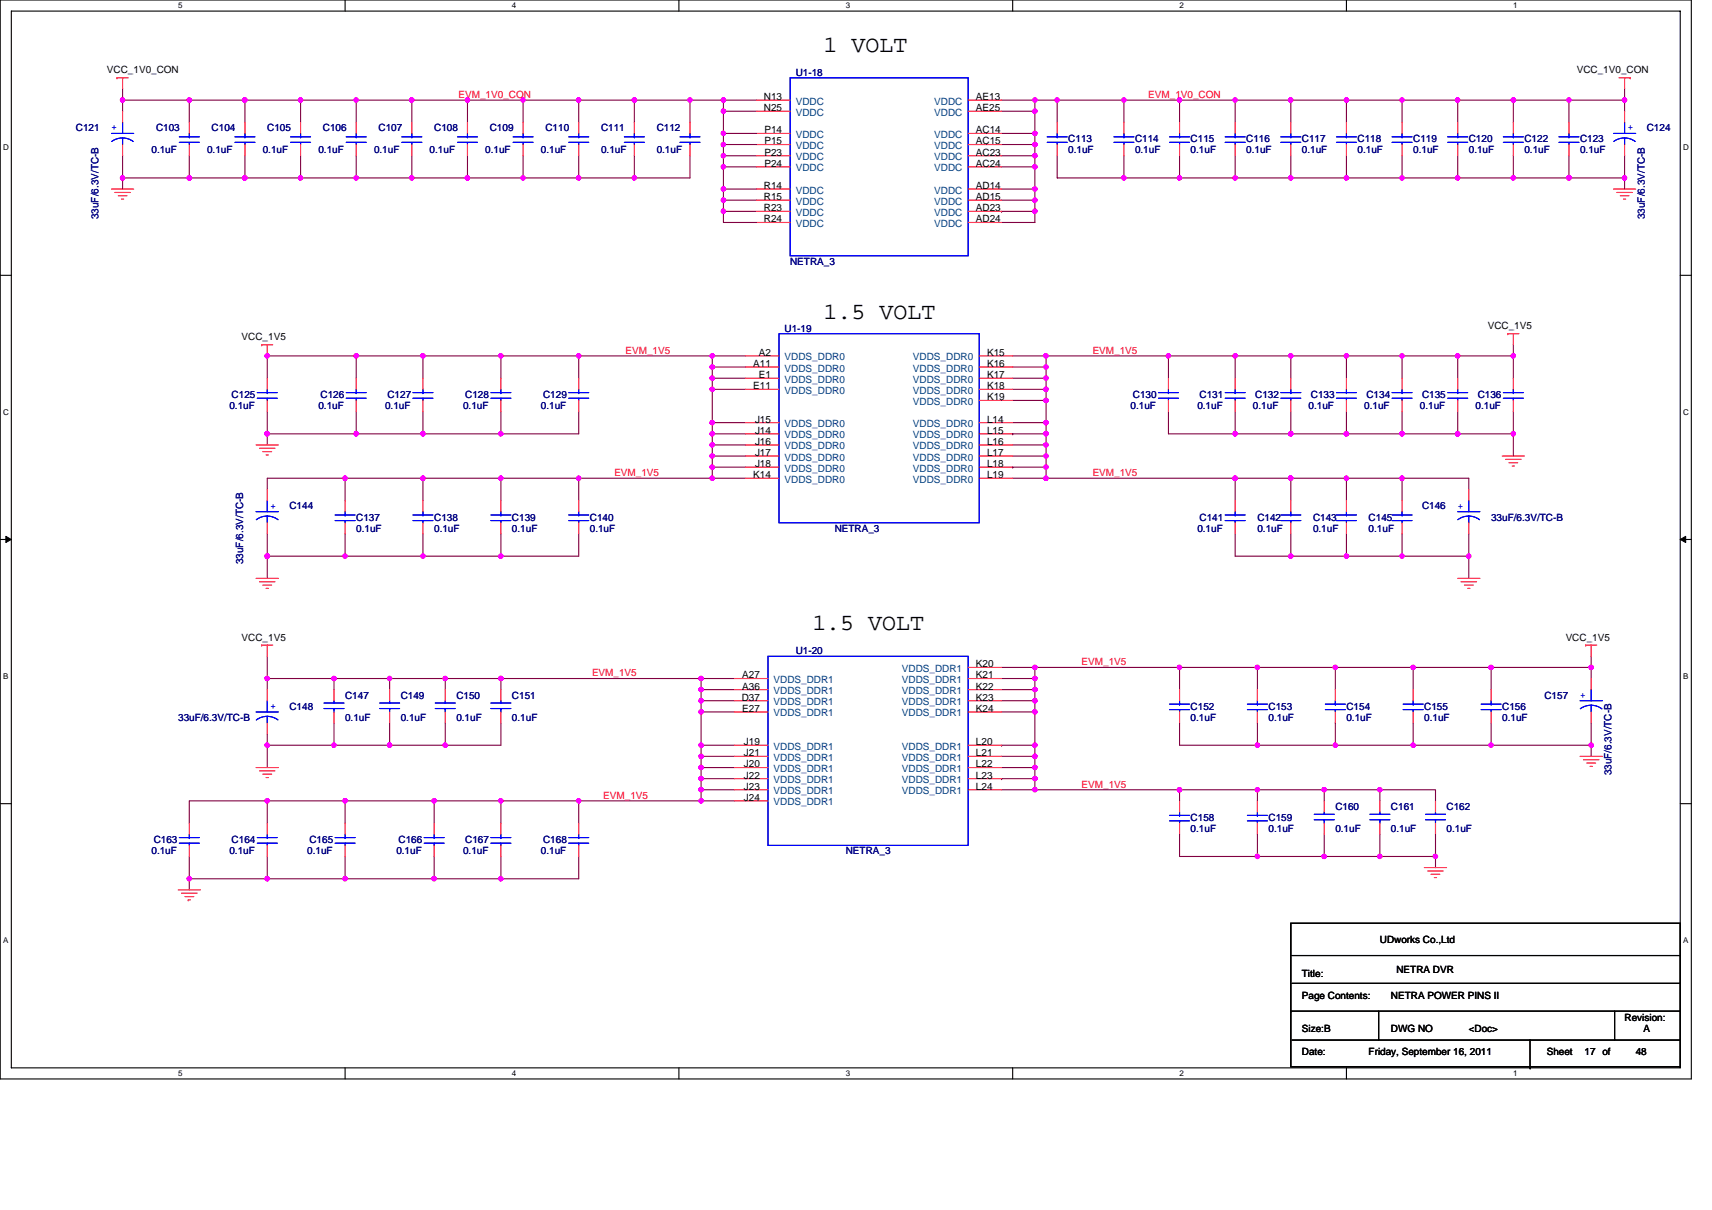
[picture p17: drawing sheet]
<svg xmlns="http://www.w3.org/2000/svg" width="297mm" height="210mm" viewBox="0 0 297 210" stroke-linecap="round" stroke-linejoin="round" font-family="sans-serif">
<defs><g id="words">
<g font-size="4">
<text x="142.9" y="9">1 VOLT</text>
<text x="142.9" y="55.4">1.5 VOLT</text>
<text x="140.9" y="109.4">1.5 VOLT</text>
</g>
<g font-size="1.7">
<text x="18.6" y="12.7">VCC_1V0_CON</text>
<text x="132.5" y="17.4">N13</text>
<text x="169.3" y="17.4">AE13</text>
<text x="273.6" y="12.7">VCC_1V0_CON</text>
<text x="132.5" y="19.3">N25</text>
<text x="132.6" y="23.1">P14</text>
<text x="169.3" y="23.1">AC14</text>
<text x="169.3" y="19.3">AE25</text>
<text x="132.6" y="25.1">P15</text>
<text x="132.6" y="27">P23</text>
<text x="132.6" y="28.9">P24</text>
<text x="169.3" y="25.1">AC15</text>
<text x="169.3" y="27">AC23</text>
<text x="169.3" y="28.9">AC24</text>
<text x="132.5" y="32.8">R14</text>
<text x="132.5" y="34.7">R15</text>
<text x="169.3" y="32.8">AD14</text>
<text x="169.3" y="34.7">AD15</text>
<text x="132.5" y="36.7">R23</text>
<text x="132.5" y="38.6">R24</text>
<text x="169.3" y="36.7">AD23</text>
<text x="169.3" y="38.6">AD24</text>
<text x="41.9" y="59.1">VCC_1V5</text>
<text x="258.1" y="57.1">VCC_1V5</text>
<text x="130.7" y="63.7">A11</text>
<text x="131.7" y="65.6">E1</text>
<text x="131.7" y="61.7">A2</text>
<text x="171.3" y="61.7">K15</text>
<text x="171.3" y="63.7">K16</text>
<text x="171.3" y="65.6">K17</text>
<text x="130.7" y="67.5">E11</text>
<text x="171.3" y="67.5">K18</text>
<text x="171.3" y="69.5">K19</text>
<text x="131" y="75.3">J14</text>
<text x="131" y="73.3">J15</text>
<text x="131" y="77.2">J16</text>
<text x="171.3" y="73.3">L14</text>
<text x="171.3" y="75.3">L15</text>
<text x="171.3" y="77.2">L16</text>
<text x="130.7" y="83">K14</text>
<text x="131" y="79.1">J17</text>
<text x="131" y="81">J18</text>
<text x="171.3" y="79.1">L17</text>
<text x="171.3" y="81">L18</text>
<text x="171.3" y="83">L19</text>
<text x="41.9" y="111.2">VCC_1V5</text>
<text x="271.6" y="111.2">VCC_1V5</text>
<text x="128.8" y="117.7">A27</text>
<text x="128.8" y="119.7">A36</text>
<text x="169.3" y="115.8">K20</text>
<text x="169.3" y="117.7">K21</text>
<text x="169.3" y="119.7">K22</text>
<text x="128.7" y="121.6">D37</text>
<text x="128.8" y="123.5">E27</text>
<text x="169.3" y="121.6">K23</text>
<text x="169.3" y="123.5">K24</text>
<text x="129.1" y="129.3">J19</text>
<text x="129.1" y="131.2">J21</text>
<text x="169.3" y="129.3">L20</text>
<text x="169.3" y="131.2">L21</text>
<text x="129.1" y="133.2">J20</text>
<text x="129.1" y="135.1">J22</text>
<text x="129.1" y="137">J23</text>
<text x="169.3" y="133.2">L22</text>
<text x="169.3" y="135.1">L23</text>
<text x="169.3" y="137">L24</text>
<text x="129.1" y="139">J24</text>
<text x="239.4" y="163.7">UDworks Co.,Ltd</text>
<text x="225.9" y="169.5">Title:</text>
<text x="225.9" y="173.4">Page Contents:</text>
<text x="241.3" y="173.4">NETRA POWER PINS II</text>
<text x="242.3" y="168.9">NETRA DVR</text>
<text x="225.9" y="179.1">Size:B</text>
<text x="241.3" y="179.1">DWG NO</text>
<text x="254.8" y="179.1">&lt;Doc&gt;</text>
<text x="281.9" y="177.2">Revision:</text>
<text x="285.2" y="179.1">A</text>
<text x="225.9" y="183">Date:</text>
<text x="237.5" y="183">Friday, September 16, 2011</text>
<text x="268.4" y="183">Sheet</text>
<text x="274.9" y="183">17 of</text>
<text x="283.8" y="183">48</text>
</g>
<g font-size="1.7" fill="#f00">
<text x="79.6" y="17">EVM_1V0_CON</text>
<text x="199.2" y="17">EVM_1V0_CON</text>
<text x="108.5" y="61.4">EVM_1V5</text>
<text x="189.6" y="61.4">EVM_1V5</text>
<text x="106.6" y="82.6">EVM_1V5</text>
<text x="189.6" y="82.6">EVM_1V5</text>
<text x="102.7" y="117.4">EVM_1V5</text>
<text x="187.7" y="115.4">EVM_1V5</text>
<text x="187.7" y="136.7">EVM_1V5</text>
<text x="104.7" y="138.6">EVM_1V5</text>
</g>
<g font-size="1.7" fill="#000080">
<text x="138.1" y="13.1">U1-18</text>
<text x="13.2" y="22.8">C121</text>
<text x="27.1" y="22.8">C103</text>
<text x="36.7" y="22.8">C104</text>
<text x="46.4" y="22.8">C105</text>
<text x="56" y="22.8">C106</text>
<text x="65.7" y="22.8">C107</text>
<text x="75.3" y="22.8">C108</text>
<text x="85" y="22.8">C109</text>
<text x="94.6" y="22.8">C110</text>
<text x="104.3" y="22.8">C111</text>
<text x="113.9" y="22.8">C112</text>
<text x="285.7" y="22.8">C124</text>
<text x="26.3" y="26.6">0.1uF</text>
<text x="35.9" y="26.6">0.1uF</text>
<text x="45.6" y="26.6">0.1uF</text>
<text x="55.2" y="26.6">0.1uF</text>
<text x="64.9" y="26.6">0.1uF</text>
<text x="74.5" y="26.6">0.1uF</text>
<text x="84.2" y="26.6">0.1uF</text>
<text x="93.8" y="26.6">0.1uF</text>
<text x="104.3" y="26.6">0.1uF</text>
<text x="113.9" y="26.6">0.1uF</text>
<text x="185.4" y="24.7">C113</text>
<text x="185.4" y="26.6">0.1uF</text>
<text x="196.9" y="24.7">C114</text>
<text x="196.9" y="26.6">0.1uF</text>
<text x="206.6" y="24.7">C115</text>
<text x="206.6" y="26.6">0.1uF</text>
<text x="216.2" y="24.7">C116</text>
<text x="216.2" y="26.6">0.1uF</text>
<text x="225.9" y="24.7">C117</text>
<text x="225.9" y="26.6">0.1uF</text>
<text x="235.5" y="24.7">C118</text>
<text x="235.5" y="26.6">0.1uF</text>
<text x="245.2" y="24.7">C119</text>
<text x="245.2" y="26.6">0.1uF</text>
<text x="254.8" y="24.7">C120</text>
<text x="254.8" y="26.6">0.1uF</text>
<text x="264.5" y="24.7">C122</text>
<text x="264.5" y="26.6">0.1uF</text>
<text x="274.1" y="24.7">C123</text>
<text x="274.1" y="26.6">0.1uF</text>
<text x="17.1" y="38" transform="rotate(-90 17.1 38)">33uF/6.3V/TC-B</text>
<text x="285.4" y="38" transform="rotate(-90 285.4 38)">33uF/6.3V/TC-B</text>
<text x="137.1" y="45.9">NETRA_3</text>
<text x="136.1" y="57.5">U1-19</text>
<text x="39.8" y="71">0.1uF</text>
<text x="40.2" y="69.1">C125</text>
<text x="55.2" y="71">0.1uF</text>
<text x="55.6" y="69.1">C126</text>
<text x="66.8" y="71">0.1uF</text>
<text x="67.2" y="69.1">C127</text>
<text x="80.3" y="71">0.1uF</text>
<text x="80.7" y="69.1">C128</text>
<text x="93.8" y="71">0.1uF</text>
<text x="94.2" y="69.1">C129</text>
<text x="196.2" y="71">0.1uF</text>
<text x="196.6" y="69.1">C130</text>
<text x="207.7" y="71">0.1uF</text>
<text x="208.1" y="69.1">C131</text>
<text x="217.4" y="71">0.1uF</text>
<text x="217.8" y="69.1">C132</text>
<text x="227.1" y="71">0.1uF</text>
<text x="227.4" y="69.1">C133</text>
<text x="236.7" y="71">0.1uF</text>
<text x="237.1" y="69.1">C134</text>
<text x="246.4" y="71">0.1uF</text>
<text x="246.7" y="69.1">C135</text>
<text x="256" y="71">0.1uF</text>
<text x="256.4" y="69.1">C136</text>
<text x="50.2" y="88.4">C144</text>
<text x="246.7" y="88.4">C146</text>
<text x="61.8" y="90.3">C137</text>
<text x="61.8" y="92.3">0.1uF</text>
<text x="75.3" y="90.3">C138</text>
<text x="75.3" y="92.3">0.1uF</text>
<text x="88.8" y="90.3">C139</text>
<text x="88.8" y="92.3">0.1uF</text>
<text x="102.3" y="90.3">C140</text>
<text x="102.3" y="92.3">0.1uF</text>
<text x="144.8" y="92.3">NETRA_3</text>
<text x="207.7" y="92.3">0.1uF</text>
<text x="208.1" y="90.3">C141</text>
<text x="218.2" y="90.3">C142</text>
<text x="218.2" y="92.3">0.1uF</text>
<text x="227.8" y="90.3">C143</text>
<text x="227.8" y="92.3">0.1uF</text>
<text x="237.5" y="90.3">C145</text>
<text x="237.5" y="92.3">0.1uF</text>
<text x="258.7" y="90.3">33uF/6.3V/TC-B</text>
<text x="42.2" y="97.9" transform="rotate(-90 42.2 97.9)">33uF/6.3V/TC-B</text>
<text x="138.1" y="113.5">U1-20</text>
<text x="30.9" y="125.1">33uF/6.3V/TC-B</text>
<text x="50.2" y="123.1">C148</text>
<text x="59.9" y="121.2">C147</text>
<text x="59.9" y="125.1">0.1uF</text>
<text x="69.5" y="121.2">C149</text>
<text x="69.5" y="125.1">0.1uF</text>
<text x="79.2" y="121.2">C150</text>
<text x="79.2" y="125.1">0.1uF</text>
<text x="88.8" y="121.2">C151</text>
<text x="88.8" y="125.1">0.1uF</text>
<text x="206.6" y="123.1">C152</text>
<text x="206.6" y="125.1">0.1uF</text>
<text x="220.1" y="123.1">C153</text>
<text x="220.1" y="125.1">0.1uF</text>
<text x="233.6" y="123.1">C154</text>
<text x="233.6" y="125.1">0.1uF</text>
<text x="247.1" y="123.1">C155</text>
<text x="247.1" y="125.1">0.1uF</text>
<text x="260.6" y="123.1">C156</text>
<text x="260.6" y="125.1">0.1uF</text>
<text x="268" y="121.2">C157</text>
<text x="279.6" y="134.5" transform="rotate(-90 279.6 134.5)">33uF/6.3V/TC-B</text>
<text x="206.6" y="142.5">C158</text>
<text x="220.1" y="142.5">C159</text>
<text x="231.7" y="140.5">C160</text>
<text x="241.3" y="140.5">C161</text>
<text x="251" y="140.5">C162</text>
<text x="26.3" y="148.3">0.1uF</text>
<text x="26.7" y="146.3">C163</text>
<text x="39.8" y="148.3">0.1uF</text>
<text x="40.2" y="146.3">C164</text>
<text x="53.3" y="148.3">0.1uF</text>
<text x="53.7" y="146.3">C165</text>
<text x="68.8" y="148.3">0.1uF</text>
<text x="69.1" y="146.3">C166</text>
<text x="80.3" y="148.3">0.1uF</text>
<text x="80.7" y="146.3">C167</text>
<text x="93.8" y="148.3">0.1uF</text>
<text x="94.2" y="146.3">C168</text>
<text x="146.7" y="148.3">NETRA_3</text>
<text x="206.6" y="144.4">0.1uF</text>
<text x="220.1" y="144.4">0.1uF</text>
<text x="231.7" y="144.4">0.1uF</text>
<text x="241.3" y="144.4">0.1uF</text>
<text x="251" y="144.4">0.1uF</text>
</g>
<g font-size="1.7" fill="#00f">
<text x="19.3" y="22.6">+</text>
<text x="282.4" y="22.6">+</text>
<text x="46.9" y="88.2">+</text>
<text x="252.9" y="88.2">+</text>
<text x="46.9" y="123">+</text>
<text x="274.1" y="121.1">+</text>
</g>
<g font-size="1.7" fill="#004080">
<text x="138.1" y="18.2">VDDC</text>
<text x="138.1" y="23.9">VDDC</text>
<text x="138.1" y="20.1">VDDC</text>
<text x="162.1" y="18.2">VDDC</text>
<text x="162.1" y="23.9">VDDC</text>
<text x="162.1" y="20.1">VDDC</text>
<text x="138.1" y="25.9">VDDC</text>
<text x="138.1" y="27.8">VDDC</text>
<text x="138.1" y="29.7">VDDC</text>
<text x="162.1" y="25.9">VDDC</text>
<text x="162.1" y="27.8">VDDC</text>
<text x="162.1" y="29.7">VDDC</text>
<text x="138.1" y="33.6">VDDC</text>
<text x="138.1" y="35.5">VDDC</text>
<text x="162.1" y="33.6">VDDC</text>
<text x="162.1" y="35.5">VDDC</text>
<text x="138.1" y="37.5">VDDC</text>
<text x="138.1" y="39.4">VDDC</text>
<text x="162.1" y="37.5">VDDC</text>
<text x="162.1" y="39.4">VDDC</text>
<text x="136.1" y="64.5">VDDS_DDR0</text>
<text x="136.1" y="62.5">VDDS_DDR0</text>
<text x="158.4" y="62.5">VDDS_DDR0</text>
<text x="158.4" y="64.5">VDDS_DDR0</text>
<text x="136.1" y="66.4">VDDS_DDR0</text>
<text x="136.1" y="68.3">VDDS_DDR0</text>
<text x="158.4" y="66.4">VDDS_DDR0</text>
<text x="158.4" y="68.3">VDDS_DDR0</text>
<text x="158.4" y="70.3">VDDS_DDR0</text>
<text x="136.1" y="76.1">VDDS_DDR0</text>
<text x="136.1" y="74.1">VDDS_DDR0</text>
<text x="136.1" y="78">VDDS_DDR0</text>
<text x="158.4" y="74.1">VDDS_DDR0</text>
<text x="158.4" y="76.1">VDDS_DDR0</text>
<text x="158.4" y="78">VDDS_DDR0</text>
<text x="136.1" y="83.8">VDDS_DDR0</text>
<text x="136.1" y="79.9">VDDS_DDR0</text>
<text x="136.1" y="81.9">VDDS_DDR0</text>
<text x="158.4" y="79.9">VDDS_DDR0</text>
<text x="158.4" y="81.9">VDDS_DDR0</text>
<text x="158.4" y="83.8">VDDS_DDR0</text>
<text x="134.2" y="118.5">VDDS_DDR1</text>
<text x="156.5" y="116.6">VDDS_DDR1</text>
<text x="156.5" y="118.5">VDDS_DDR1</text>
<text x="134.2" y="124.3">VDDS_DDR1</text>
<text x="134.2" y="120.5">VDDS_DDR1</text>
<text x="134.2" y="122.4">VDDS_DDR1</text>
<text x="156.5" y="120.5">VDDS_DDR1</text>
<text x="156.5" y="122.4">VDDS_DDR1</text>
<text x="156.5" y="124.3">VDDS_DDR1</text>
<text x="134.2" y="130.1">VDDS_DDR1</text>
<text x="156.5" y="130.1">VDDS_DDR1</text>
<text x="134.2" y="134">VDDS_DDR1</text>
<text x="134.2" y="132">VDDS_DDR1</text>
<text x="134.2" y="135.9">VDDS_DDR1</text>
<text x="134.2" y="137.8">VDDS_DDR1</text>
<text x="156.5" y="132">VDDS_DDR1</text>
<text x="156.5" y="134">VDDS_DDR1</text>
<text x="156.5" y="135.9">VDDS_DDR1</text>
<text x="156.5" y="137.8">VDDS_DDR1</text>
<text x="134.2" y="139.8">VDDS_DDR1</text>
</g>
<g font-size="1.4">
<text x="30.9" y="1.5">5</text>
<text x="88.8" y="1.5">4</text>
<text x="146.7" y="1.5">3</text>
<text x="204.7" y="1.5">2</text>
<text x="262.6" y="1.5">1</text>
<text x=".5" y="26.1">D</text>
<text x="292" y="26.1">D</text>
<text x=".5" y="71.9">C</text>
<text x="292" y="71.9">C</text>
<text x=".5" y="117.8">B</text>
<text x="292" y="117.8">B</text>
<text x=".5" y="163.6">A</text>
<text x="292" y="163.6">A</text>
<text x="30.9" y="186.8">5</text>
<text x="88.8" y="186.8">4</text>
<text x="146.7" y="186.8">3</text>
<text x="204.7" y="186.8">2</text>
<text x="262.6" y="186.8">1</text>
</g>
</g></defs>
<path d="M0 0h293.5v187.2h-293.5zM2 1.9h289.5v183.4h-289.5z" fill="none" stroke="#000" stroke-width=".19"/>
<g fill="#fff">
<path d="M30.9 .2h.8v1.6h-.8z"/>
<path d="M30.9 185.5h.8v1.6h-.8z"/>
</g>
<path d="M59.9 0v1.9M59.9 185.3v1.9" fill="none" stroke="#000" stroke-width=".19"/>
<g fill="#fff">
<path d="M88.8 .2h.8v1.6h-.8z"/>
<path d="M88.8 185.5h.8v1.6h-.8z"/>
</g>
<path d="M117.8 0v1.9M117.8 185.3v1.9" fill="none" stroke="#000" stroke-width=".19"/>
<g fill="#fff">
<path d="M146.7 .2h.8v1.6h-.8z"/>
<path d="M146.7 185.5h.8v1.6h-.8z"/>
</g>
<path d="M175.7 0v1.9M175.7 185.3v1.9" fill="none" stroke="#000" stroke-width=".19"/>
<g fill="#fff">
<path d="M204.7 .2h.7v1.6h-.7z"/>
<path d="M204.7 185.5h.7v1.6h-.7z"/>
</g>
<path d="M233.6 0v1.9M233.6 185.3v1.9" fill="none" stroke="#000" stroke-width=".19"/>
<g fill="#fff">
<path d="M262.6 .2h.7v1.6h-.7z"/>
<path d="M262.6 185.5h.7v1.6h-.7z"/>
<path d="M.5 24.8h1v1.6h-1z"/>
<path d="M292 24.8h1v1.6h-1z"/>
<path d="M.5 70.7h1v1.5h-1z"/>
<path d="M292 70.7h1v1.5h-1z"/>
</g>
<path d="M0 47.8h2M291.5 47.8h2" fill="none" stroke="#000" stroke-width=".19"/>
<g fill="#fff">
<path d="M.5 116.5h.9v1.6h-.9z"/>
<path d="M292 116.5h.9v1.6h-.9z"/>
</g>
<path d="M0 93.6h2M291.5 93.6h2" fill="none" stroke="#000" stroke-width=".19"/>
<path d="M1 93.1l1 .5-1 .5zM291.5 93.6l1-.5v1z" fill="#000" stroke="#000" stroke-width=".17"/>
<g fill="#fff">
<path d="M.5 162.4h.9v1.5h-.9z"/>
<path d="M292 162.4h.9v1.5h-.9z"/>
</g>
<path d="M0 139.5h2M291.5 139.5h2M224 160.2h67.5v24.9h-67.5zM224 165.8h67.5M224 175.5h.1M224 175.5h67.5M224.2 170.6h67.3M239.2 175.5v5M280.1 175.5v5M224.2 180.5h67.3M265.5 185.3h.1M265.5 180.5v4.8" fill="none" stroke="#000" stroke-width=".19"/>
<g fill="none" stroke="#800040" stroke-width=".19">
<path d="M21.3 17.4v1.9M21.3 17.4h.1M21.3 15.4v2M21.3 17.4h30.9M32.8 17.4v3.8M32.8 17.4h.1M42.5 17.4v3.8M42.5 17.4h.1M52.2 17.4v3.8M52.2 17.4h19.3M52.2 17.4h.1M61.8 17.4v3.8"/>
<path d="M71.5 17.4v3.8M71.5 17.4h.1M71.5 17.4h38.6M81.1 17.4v3.8M81.1 17.4h.1M90.8 17.4v3.8M90.8 17.4h.1M100.4 17.4v3.8M100.4 17.4h.1M110.1 17.4v3.8M110.1 17.4h9.6M119.7 17.4v3.8"/>
<path d="M119.7 17.4h.1M119.7 17.4h5.8M125.5 17.4v1.9h5.8M125.5 17.4h.1M125.5 17.4h5.8M125.5 19.3v3.9h5.8M125.5 19.3h.1M173.8 19.3h5.8M173.8 17.4h5.8M179.6 17.4h3.8M179.6 17.4h.1M179.6 19.3h.1"/>
<path d="M179.6 17.4v7.7M183.4 17.4h.1M183.4 17.4v3.8M183.4 17.4h50.2M195 17.4v3.8M195 17.4h.1M204.7 17.4v3.8M204.7 17.4h.1M214.3 17.4v3.8M214.3 17.4h.1M224 17.4v3.8M224 17.4h.1"/>
<path d="M233.6 17.4v3.8M233.6 17.4h9.7M243.3 17.4v3.8M243.3 17.4h.1M243.3 17.4h19.3M252.9 17.4v3.8M252.9 17.4h.1M262.6 17.4v3.8M262.6 17.4h9.6M272.2 17.4v3.8M272.2 17.4h9.7v1.9M272.2 17.4h.1"/>
<path d="M281.9 15.4v2M21.3 30.9h.1M21.3 30.9v1.9M21.3 27v3.9M21.3 30.9h79.1M32.8 30.9h.1M32.8 27v3.9M42.5 27v3.9M42.5 30.9h.1M52.2 27v3.9M52.2 30.9h.1M61.8 27v3.9"/>
<path d="M61.8 30.9h.1M71.5 27v3.9M71.5 30.9h.1M81.1 27v3.9M81.1 30.9h.1M90.8 27v3.9M90.8 30.9h.1M100.4 27v3.9M100.4 30.9h9.7M110.1 30.9h.1M110.1 27v3.9M119.7 27v3.9h-9.6"/>
<path d="M125.5 29v3.8h5.8M125.5 29h.1M125.5 32.8v1.9h5.8M125.5 32.8h.1M125.5 36.7h5.8M125.5 36.7v1.9h5.8M125.5 36.7h.1M125.5 23.2v1.9h5.8M125.5 23.2h.1M125.5 25.1v1.9h5.8M125.5 27v2h5.8M125.5 27h.1"/>
<path d="M125.5 34.7v2M173.8 23.2h5.8M173.8 25.1h5.8M173.8 27h5.8M173.8 29h5.8M173.8 32.8h5.8M173.8 34.7h5.8M173.8 36.7h.1M173.8 36.7h5.8M179.6 23.2h.1M179.6 25.1v1.9M179.6 27h.1"/>
<path d="M179.6 29h.1M179.6 32.8h.1M179.6 36.7v1.9h-5.8M179.6 34.7v2M179.6 27v7.7M183.4 27v3.9h11.6M195 27v3.9M195 30.9h.1M195 30.9h86.9M204.7 27v3.9M204.7 30.9h.1M214.3 27v3.9"/>
<path d="M214.3 30.9h.1M224 27v3.9M224 30.9h.1M233.6 27v3.9M233.6 30.9h.1M243.3 27v3.9M243.3 30.9h.1M252.9 30.9h.1M252.9 27v3.9M262.6 27v3.9M262.6 30.9h.1M272.2 27v3.9"/>
<path d="M272.2 30.9h.1M281.9 30.9h.1M281.9 27v3.9M281.9 30.9v1.9M262.6 59.8v2M46.4 71.4v3.9M46.4 61.8v3.8M46.4 75.3h.1M46.4 61.8h15.4v3.8M46.4 61.8h.1M46.4 75.3v1.9M61.8 71.4v3.9"/>
<path d="M61.8 75.3h.1M61.8 61.8h11.6v3.8M61.8 61.8h.1M73.4 71.4v3.9M73.4 61.8h13.5v3.8M73.4 61.8h.1M73.4 75.3h.1M86.9 71.4v3.9M86.9 75.3h.1M86.9 61.8h13.5M100.4 71.4v3.9h-54M100.4 61.8v3.8"/>
<path d="M100.4 61.8h.1M100.4 61.8h23.2M123.6 77.2h5.8M123.6 77.2v1.9h5.8M123.6 77.2h.1M123.6 61.8v1.9h5.8M123.6 61.8h5.8M123.6 67.6h5.8M123.6 65.6h5.8M123.6 65.6h.1M123.6 67.6v5.7h5.8M123.6 63.7h.1"/>
<path d="M123.6 75.3h5.8M123.6 75.3h.1M123.6 79.1v2M123.6 73.3h.1M123.6 63.7v3.9M123.6 73.3v3.9M175.7 77.2h5.8M175.7 79.1h5.8M175.7 63.7h5.8M175.7 61.8h5.8M175.7 67.6h5.8M175.7 69.5h5.8"/>
<path d="M175.7 65.6h5.8M175.7 73.3h5.8M175.7 75.3h.1M175.7 75.3h5.8M181.5 75.3v1.9M181.5 77.2h.1M181.5 79.1v2M181.5 61.8h.1M181.5 67.6h.1M181.5 69.5v3.8M181.5 63.7h.1M181.5 73.3h.1"/>
<path d="M181.5 61.8h32.8M181.5 61.8v7.7M181.5 73.3v2M181.5 77.2v1.9M202.7 61.8v3.8M202.7 71.4v3.9h11.6M202.7 61.8h.1M214.3 71.4v3.9M214.3 75.3h.1M214.3 61.8h9.7v3.8M214.3 61.8h.1M214.3 61.8v3.8"/>
<path d="M214.3 75.3h48.3M224 71.4v3.9M224 75.3h.1M224 61.8h9.6v3.8M224 61.8h.1M233.6 71.4v3.9M233.6 61.8h9.7v3.8M233.6 61.8h.1M233.6 75.3h.1M243.3 71.4v3.9M243.3 75.3h.1M243.3 61.8h.1"/>
<path d="M243.3 61.8h9.6M252.9 71.4v3.9M252.9 75.3h.1M252.9 61.8h9.7v3.8M252.9 61.8h.1M252.9 61.8v3.8M262.6 71.4v3.9M262.6 75.3h.1M262.6 75.3v3.8M46.4 92.6v3.9M46.4 96.5h.1M46.4 96.5h27"/>
<path d="M46.4 96.5v3.9M59.9 83h.1M59.9 96.5h.1M59.9 83h-13.5v1.9M59.9 83v3.9M59.9 92.6v3.9M59.9 83h69.5M73.4 92.6v3.9M73.4 83h.1M73.4 96.5h13.5M73.4 83v3.9M86.9 92.6v3.9"/>
<path d="M86.9 96.5h.1M86.9 83v3.9M86.9 83h.1M100.4 92.6v3.9h-13.5M100.4 83v3.9M100.4 83h.1M123.6 83h.1M123.6 81.1h.1M123.6 81.1v1.9M123.6 81.1h5.8M175.7 81.1h.1M175.7 83h5.8"/>
<path d="M175.7 81.1h5.8M181.5 81.1v1.9M181.5 83h.1M181.5 83h61.8M214.3 92.6v3.9h9.7M214.3 83h.1M214.3 83v3.9M224 92.6v3.9M224 83v3.9M224 96.5h.1M224 83h.1M224 96.5h30.8"/>
<path d="M233.6 92.6v3.9M233.6 83v3.9M233.6 83h.1M233.6 96.5h.1M243.3 92.6v3.9M243.3 83v3.9M243.3 83h11.5v1.9M243.3 96.5h.1M254.8 92.6v3.9M254.8 96.5h.1M254.8 96.5v3.9M46.4 113.9v3.9"/>
<path d="M46.4 117.8h.1M46.4 117.8v1.9M46.4 117.8h11.6M58 117.8h9.6M58 117.8v1.9M67.6 117.8h.1M67.6 117.8v1.9M67.6 117.8h59.8M77.3 117.8h.1M77.3 117.8v1.9M86.9 117.8v1.9M86.9 117.8h.1"/>
<path d="M121.6 117.8v1.9h5.8M121.6 119.7h.1M121.6 117.8h.1M121.6 119.7v3.8M173.8 117.8h5.8M173.8 115.8h5.8M173.8 119.7h5.8M179.6 115.8h.1M179.6 119.7h.1M179.6 117.8h.1M179.6 115.8v7.7M179.6 115.8h96.5"/>
<path d="M204.7 115.8v3.9M204.7 115.8h.1M218.2 115.8v3.9M218.2 115.8h.1M231.7 115.8h.1M231.7 115.8v3.9M245.2 115.8v3.9M245.2 115.8h.1M258.7 115.8v3.9M258.7 115.8h.1M276.1 115.8v2M276.1 113.9v1.9"/>
<path d="M46.4 129.3v3.9M46.4 127.4v1.9M46.4 129.3h.1M46.4 139h.1M46.4 139v3.9M46.4 139h-13.6v3.9M46.4 139h13.5M58 125.5v3.8M58 129.3h.1M59.9 139h15.4v3.9M59.9 139h.1M59.9 139v3.9"/>
<path d="M67.6 125.5v3.8M67.6 129.3h.1M75.3 139h.1M75.3 139h52.1M77.3 125.5v3.8M77.3 129.3h.1M86.9 125.5v3.8h-40.5M86.9 139v3.9M86.9 139h.1M100.4 139h.1M100.4 139v3.9M121.6 133.2h5.8"/>
<path d="M121.6 133.2v1.9h5.8M121.6 133.2h.1M121.6 137.1h.1M121.6 137.1v1.9M121.6 131.3h.1M121.6 123.5h5.8M121.6 121.6h5.8M121.6 121.6h.1M121.6 123.5v5.8h5.8M121.6 131.3h5.8M121.6 135.1v2M121.6 129.3h.1"/>
<path d="M121.6 139h.1M121.6 137.1h5.8M121.6 129.3v3.9M173.8 137.1h5.8M173.8 131.3h5.8M173.8 133.2h5.8M173.8 135.1h.1M173.8 121.6h5.8M173.8 123.5h5.8M173.8 129.3h.1M173.8 129.3h5.8M173.8 135.1h5.8"/>
<path d="M179.6 129.3v2M179.6 131.3h.1M179.6 133.2v3.9M179.6 121.6h.1M179.6 123.5v5.8M179.6 137.1h.1M179.6 131.3v1.9M179.6 137.1h38.6M204.7 125.5v3.8h13.5M204.7 137.1v1.9M204.7 137.1h.1M218.2 125.5v3.8"/>
<path d="M218.2 129.3h.1M218.2 137.1v1.9M218.2 137.1h11.6v1.9M218.2 137.1h.1M218.2 129.3h27M229.8 137.1h.1M229.8 137.1h9.6M231.7 125.5v3.8M231.7 129.3h.1M239.4 137.1h9.7v1.9M239.4 137.1h.1M239.4 137.1v1.9"/>
<path d="M245.2 125.5v3.8M245.2 129.3h.1M258.7 125.5v3.8h-13.5M258.7 129.3h17.4M276.1 129.3h.1M276.1 125.5v3.8M276.1 129.3v2M32.8 152.5v1.9M32.8 148.6v3.9M32.8 152.5h.1M46.4 148.6v3.9M46.4 152.5h.1"/>
<path d="M59.9 148.6v3.9M59.9 152.5h.1M75.3 148.6v3.9M75.3 152.5h.1M86.9 148.6v3.9M86.9 152.5h.1M100.4 148.6v3.9h-67.6M204.7 144.8v3.8h13.5M218.2 144.8v3.8M218.2 148.6h.1M218.2 148.6h30.9M229.8 144.8v3.8"/>
<path d="M229.8 148.6h.1M239.4 144.8v3.8M239.4 148.6h.1M249.1 148.6h.1M249.1 144.8v3.8M249.1 148.6v2"/>
</g>
<g fill="#f0f" stroke="#f0f" stroke-width=".19">
<circle cx="42.5" cy="30.9" r=".38"/>
<circle cx="32.8" cy="30.9" r=".38"/>
<circle cx="110" cy="30.9" r=".38"/>
<circle cx="183.4" cy="17.4" r=".38"/>
<circle cx="204.6" cy="17.4" r=".38"/>
<circle cx="252.9" cy="30.9" r=".38"/>
<circle cx="214.3" cy="17.4" r=".38"/>
<circle cx="223.9" cy="17.4" r=".38"/>
<circle cx="233.6" cy="17.4" r=".38"/>
<circle cx="281.9" cy="30.9" r=".38"/>
<circle cx="243.3" cy="30.9" r=".38"/>
<circle cx="233.6" cy="30.9" r=".38"/>
<circle cx="223.9" cy="30.9" r=".38"/>
<circle cx="214.3" cy="30.9" r=".37"/>
<circle cx="204.6" cy="30.9" r=".38"/>
<circle cx="195" cy="30.9" r=".38"/>
<circle cx="195" cy="17.4" r=".38"/>
<circle cx="252.9" cy="17.4" r=".38"/>
<circle cx="243.2" cy="17.4" r=".38"/>
<circle cx="262.6" cy="17.4" r=".38"/>
<circle cx="281.9" cy="17.4" r=".38"/>
<circle cx="272.2" cy="17.4" r=".38"/>
<circle cx="179.6" cy="17.4" r=".38"/>
<circle cx="179.6" cy="23.1" r=".38"/>
<circle cx="179.6" cy="19.3" r=".38"/>
<circle cx="179.6" cy="25.1" r=".38"/>
<circle cx="179.6" cy="27" r=".38"/>
<circle cx="179.6" cy="28.9" r=".38"/>
<circle cx="179.6" cy="34.7" r=".38"/>
<circle cx="179.6" cy="32.8" r=".38"/>
<circle cx="179.6" cy="36.7" r=".38"/>
<circle cx="272.2" cy="30.9" r=".38"/>
<circle cx="262.6" cy="30.9" r=".38"/>
<circle cx="61.8" cy="30.9" r=".38"/>
<circle cx="52.1" cy="30.9" r=".38"/>
<circle cx="71.4" cy="30.9" r=".38"/>
<circle cx="81.1" cy="30.9" r=".38"/>
<circle cx="100.4" cy="30.9" r=".38"/>
<circle cx="90.7" cy="30.9" r=".38"/>
<circle cx="71.4" cy="17.4" r=".38"/>
<circle cx="61.8" cy="17.4" r=".38"/>
<circle cx="52.1" cy="17.4" r=".38"/>
<circle cx="42.5" cy="17.4" r=".38"/>
<circle cx="81.1" cy="17.4" r=".38"/>
<circle cx="100.4" cy="17.4" r=".38"/>
<circle cx="90.7" cy="17.4" r=".38"/>
<circle cx="32.8" cy="17.4" r=".38"/>
<circle cx="119.7" cy="17.4" r=".38"/>
<circle cx="110" cy="17.4" r=".38"/>
<circle cx="21.3" cy="17.4" r=".38"/>
<circle cx="21.3" cy="30.9" r=".38"/>
<circle cx="125.5" cy="28.9" r=".38"/>
<circle cx="125.5" cy="34.7" r=".38"/>
<circle cx="125.5" cy="32.8" r=".38"/>
<circle cx="125.5" cy="36.7" r=".38"/>
<circle cx="125.5" cy="17.4" r=".38"/>
<circle cx="125.5" cy="23.1" r=".38"/>
<circle cx="125.5" cy="19.3" r=".38"/>
<circle cx="125.5" cy="25.1" r=".38"/>
<circle cx="125.5" cy="27" r=".38"/>
<circle cx="252.9" cy="75.3" r=".38"/>
<circle cx="223.9" cy="75.3" r=".38"/>
<circle cx="214.3" cy="75.3" r=".38"/>
<circle cx="233.6" cy="75.3" r=".38"/>
<circle cx="262.6" cy="61.8" r=".38"/>
<circle cx="243.3" cy="61.8" r=".38"/>
<circle cx="233.6" cy="61.8" r=".38"/>
<circle cx="223.9" cy="61.8" r=".38"/>
<circle cx="214.3" cy="61.8" r=".37"/>
<circle cx="59.9" cy="83" r=".38"/>
<circle cx="73.4" cy="83" r=".38"/>
<circle cx="86.9" cy="96.5" r=".38"/>
<circle cx="73.4" cy="96.5" r=".38"/>
<circle cx="59.9" cy="96.5" r=".38"/>
<circle cx="100.4" cy="83" r=".38"/>
<circle cx="86.9" cy="83" r=".38"/>
<circle cx="245.2" cy="115.8" r=".38"/>
<circle cx="258.7" cy="115.8" r=".38"/>
<circle cx="231.7" cy="129.3" r=".38"/>
<circle cx="218.2" cy="129.3" r=".38"/>
<circle cx="204.6" cy="115.8" r=".38"/>
<circle cx="218.2" cy="115.8" r=".38"/>
<circle cx="231.7" cy="115.8" r=".38"/>
<circle cx="276.1" cy="129.3" r=".38"/>
<circle cx="202.7" cy="61.8" r=".38"/>
<circle cx="181.5" cy="79.1" r=".38"/>
<circle cx="181.5" cy="77.2" r=".38"/>
<circle cx="181.5" cy="81.1" r=".38"/>
<circle cx="214.3" cy="83" r=".38"/>
<circle cx="181.5" cy="83" r=".38"/>
<circle cx="181.5" cy="61.8" r=".38"/>
<circle cx="181.5" cy="69.5" r=".38"/>
<circle cx="181.5" cy="65.6" r=".38"/>
<circle cx="181.5" cy="67.6" r=".38"/>
<circle cx="181.5" cy="63.7" r=".38"/>
<circle cx="181.5" cy="75.3" r=".38"/>
<circle cx="181.5" cy="73.3" r=".38"/>
<circle cx="243.2" cy="75.3" r=".38"/>
<circle cx="223.9" cy="96.5" r=".38"/>
<circle cx="243.2" cy="83" r=".38"/>
<circle cx="233.6" cy="83" r=".38"/>
<circle cx="233.6" cy="96.5" r=".38"/>
<circle cx="223.9" cy="83" r=".38"/>
<circle cx="243.3" cy="96.5" r=".38"/>
<circle cx="252.9" cy="61.8" r=".38"/>
<circle cx="262.6" cy="75.3" r=".38"/>
<circle cx="254.8" cy="96.5" r=".38"/>
<circle cx="123.6" cy="83" r=".38"/>
<circle cx="123.6" cy="79.1" r=".38"/>
<circle cx="123.6" cy="77.2" r=".38"/>
<circle cx="123.6" cy="81.1" r=".38"/>
<circle cx="123.6" cy="67.6" r=".38"/>
<circle cx="123.6" cy="65.6" r=".38"/>
<circle cx="123.6" cy="63.7" r=".38"/>
<circle cx="123.6" cy="75.3" r=".38"/>
<circle cx="123.6" cy="73.3" r=".38"/>
<circle cx="46.4" cy="75.3" r=".38"/>
<circle cx="61.8" cy="75.3" r=".38"/>
<circle cx="86.9" cy="75.3" r=".38"/>
<circle cx="86.9" cy="61.8" r=".38"/>
<circle cx="73.4" cy="61.8" r=".38"/>
<circle cx="61.8" cy="61.8" r=".38"/>
<circle cx="46.4" cy="61.8" r=".38"/>
<circle cx="73.4" cy="75.3" r=".38"/>
<circle cx="123.6" cy="61.8" r=".38"/>
<circle cx="100.4" cy="61.8" r=".38"/>
<circle cx="46.4" cy="96.5" r=".38"/>
<circle cx="179.6" cy="133.2" r=".38"/>
<circle cx="179.6" cy="131.3" r=".38"/>
<circle cx="179.6" cy="135.1" r=".38"/>
<circle cx="179.6" cy="115.8" r=".38"/>
<circle cx="179.6" cy="123.5" r=".38"/>
<circle cx="179.6" cy="121.6" r=".38"/>
<circle cx="179.6" cy="119.7" r=".38"/>
<circle cx="179.6" cy="117.7" r=".38"/>
<circle cx="179.6" cy="129.3" r=".38"/>
<circle cx="121.6" cy="135.1" r=".38"/>
<circle cx="121.6" cy="133.2" r=".38"/>
<circle cx="121.6" cy="137" r=".38"/>
<circle cx="121.6" cy="131.3" r=".38"/>
<circle cx="121.6" cy="123.5" r=".38"/>
<circle cx="121.6" cy="121.6" r=".38"/>
<circle cx="121.6" cy="119.7" r=".38"/>
<circle cx="121.6" cy="129.3" r=".38"/>
<circle cx="121.6" cy="139" r=".38"/>
<circle cx="204.6" cy="137" r=".38"/>
<circle cx="179.6" cy="137" r=".38"/>
<circle cx="258.7" cy="129.3" r=".38"/>
<circle cx="245.2" cy="129.3" r=".38"/>
<circle cx="67.6" cy="117.7" r=".38"/>
<circle cx="86.9" cy="117.7" r=".38"/>
<circle cx="77.2" cy="117.7" r=".38"/>
<circle cx="249" cy="148.6" r=".38"/>
<circle cx="239.4" cy="137" r=".38"/>
<circle cx="218.2" cy="137" r=".38"/>
<circle cx="239.4" cy="148.6" r=".38"/>
<circle cx="218.2" cy="148.6" r=".38"/>
<circle cx="276.1" cy="115.8" r=".38"/>
<circle cx="57.9" cy="117.7" r=".38"/>
<circle cx="46.4" cy="117.7" r=".38"/>
<circle cx="77.2" cy="129.3" r=".38"/>
<circle cx="67.6" cy="129.3" r=".38"/>
<circle cx="57.9" cy="129.3" r=".38"/>
<circle cx="46.4" cy="129.3" r=".38"/>
<circle cx="121.6" cy="117.7" r=".38"/>
<circle cx="32.8" cy="152.5" r=".38"/>
<circle cx="46.4" cy="152.5" r=".38"/>
<circle cx="59.9" cy="152.5" r=".38"/>
<circle cx="86.9" cy="152.5" r=".38"/>
<circle cx="86.9" cy="139" r=".38"/>
<circle cx="75.3" cy="139" r=".38"/>
<circle cx="59.9" cy="139" r=".38"/>
<circle cx="46.4" cy="139" r=".38"/>
<circle cx="100.4" cy="139" r=".38"/>
<circle cx="75.3" cy="152.5" r=".38"/>
<circle cx="229.7" cy="137" r=".38"/>
<circle cx="229.7" cy="148.6" r=".38"/>
</g>
<g fill="none" stroke="#f00" stroke-width=".19">
<path d="M20.3 13.5h.1M20.3 13.5h1.9M21.3 13.5v1.9M21.3 19.3v1.9M131.3 17.4h5.8M131.3 19.3h5.8M168 17.4h5.8M168 19.3h5.8M280.9 13.5h1.9M281.9 13.5v1.9M281.9 19.3v1.9M282.8 13.5h.1"/>
<path d="M19.3 32.8h3.9M19.9 33.4h2.7M20.5 34h1.5M21.1 34.5h.4M21.3 25.1v1.9M32.8 21.2v2M32.8 25.1v1.9M42.5 21.2v2M42.5 25.1v1.9M52.2 21.2v2M52.2 25.1v1.9M61.8 21.2v2"/>
<path d="M61.8 25.1v1.9M71.5 21.2v2M71.5 25.1v1.9M81.1 21.2v2M81.1 25.1v1.9M90.8 21.2v2M90.8 25.1v1.9M100.4 21.2v2M100.4 25.1v1.9M110.1 21.2v2M110.1 25.1v1.9M119.7 21.2v2"/>
<path d="M119.7 25.1v1.9M131.3 32.8h5.8M131.3 23.2h5.8M131.3 34.7h5.8M131.3 25.1h5.8M131.3 36.7h5.8M131.3 27h5.8M131.3 38.6h5.8M131.3 29h5.8M168 32.8h5.8M168 23.2h5.8M168 34.7h5.8"/>
<path d="M168 25.1h5.8M168 36.7h5.8M168 27h5.8M168 38.6h5.8M168 29h5.8M183.4 21.2v2M183.4 25.1v1.9M195 21.2v2M195 25.1v1.9M204.7 21.2v2M204.7 25.1v1.9M214.3 21.2v2"/>
<path d="M214.3 25.1v1.9M224 21.2v2M224 25.1v1.9M233.6 21.2v2M233.6 25.1v1.9M243.3 21.2v2M243.3 25.1v1.9M252.9 21.2v2M252.9 25.1v1.9M262.6 21.2v2M262.6 25.1v1.9M272.2 21.2v2"/>
<path d="M272.2 25.1v1.9M279.9 32.8h3.9M280.5 33.4h2.7M281.1 34h1.5M281.7 34.5h.4M281.9 25.1v1.9M45.4 59.8h.1M45.4 59.8h1.9M46.4 59.8v2M261.6 57.9h.1M261.6 57.9h1.9M262.6 57.9v1.9"/>
<path d="M44.4 77.2h3.9M45 77.8h2.7M45.6 78.4h1.5M46.2 79h.4M46.4 65.6v2M46.4 69.5v1.9M61.8 65.6v2M61.8 69.5v1.9M73.4 65.6v2M73.4 69.5v1.9M86.9 65.6v2M86.9 69.5v1.9"/>
<path d="M100.4 65.6v2M100.4 69.5v1.9M129.4 65.6h5.8M129.4 67.6h5.8M129.4 63.7h5.8M129.4 73.3h5.8M129.4 75.3h5.8M129.4 61.8h5.8M129.4 77.2h5.8M129.4 79.1h5.8M169.9 65.6h5.8M169.9 67.6h5.8"/>
<path d="M169.9 63.7h5.8M169.9 73.3h5.8M169.9 75.3h5.8M169.9 61.8h5.8M169.9 77.2h5.8M169.9 79.1h5.8M169.9 69.5h5.8M202.7 65.6v2M202.7 69.5v1.9M214.3 65.6v2M214.3 69.5v1.9M224 65.6v2"/>
<path d="M224 69.5v1.9M233.6 65.6v2M233.6 69.5v1.9M243.3 65.6v2M243.3 69.5v1.9M252.9 65.6v2M252.9 69.5v1.9M260.6 79.1h3.9M261.2 79.7h2.7M262.6 65.6v2M262.6 69.5v1.9M46.4 84.9v2"/>
<path d="M46.4 90.7v1.9M59.9 86.9v1.9M59.9 90.7v1.9M73.4 86.9v1.9M73.4 90.7v1.9M86.9 86.9v1.9M86.9 90.7v1.9M100.4 86.9v1.9M100.4 90.7v1.9M129.4 83h5.8M129.4 81.1h5.8M169.9 83h5.8"/>
<path d="M169.9 81.1h5.8M214.3 86.9v1.9M214.3 90.7v1.9M224 86.9v1.9M224 90.7v1.9M233.6 86.9v1.9M233.6 90.7v1.9M243.3 86.9v1.9M243.3 90.7v1.9M254.8 84.9v2M254.8 90.7v1.9M261.8 80.3h1.5"/>
<path d="M262.4 80.9h.4M44.4 100.4h3.9M45 101h2.7M45.4 112h.1M45.4 112h1.9M45.6 101.5h1.5M46.2 102.1h.4M46.4 112v1.9M46.4 119.7v1.9M58 119.7v1.9M67.6 119.7v1.9M77.3 119.7v1.9"/>
<path d="M86.9 119.7v1.9M127.4 117.8h5.8M127.4 119.7h5.8M168 115.8h5.8M168 117.8h5.8M168 119.7h5.8M204.7 119.7v1.9M218.2 119.7v1.9M231.7 119.7v1.9M245.2 119.7v1.9M252.9 100.4h3.9M253.5 101h2.7"/>
<path d="M254.1 101.5h1.5M254.7 102.1h.3M258.7 119.7v1.9M275.1 112h.1M275.1 112h1.9M276.1 112v1.9M276.1 117.8v1.9M44.4 133.2h3.9M45 133.8h2.7M45.6 134.3h1.5M46.2 134.9h.4M46.4 125.5v1.9"/>
<path d="M58 123.5v2M67.6 123.5v2M77.3 123.5v2M86.9 123.5v2M127.4 129.3h5.8M127.4 133.2h5.8M127.4 131.3h5.8M127.4 135.1h5.8M127.4 121.6h5.8M127.4 137.1h5.8M127.4 123.5h5.8M127.4 139h5.8"/>
<path d="M168 129.3h5.8M168 133.2h5.8M168 131.3h5.8M168 135.1h5.8M168 121.6h5.8M168 137.1h5.8M168 123.5h5.8M204.7 123.5v2M204.7 139v1.9M218.2 123.5v2M218.2 139v1.9M229.8 139v1.9"/>
<path d="M231.7 123.5v2M239.4 139v1.9M245.2 123.5v2M249.1 139v1.9M258.7 123.5v2M274.1 131.3h3.9M274.7 131.8h2.7M275.3 132.4h1.6M275.9 133h.4M276.1 123.5v2M30.9 154.4h3.9M31.5 155h2.7"/>
<path d="M32.1 155.6h1.5M32.7 156.2h.1M32.7 156.2h.3M32.8 142.9v1.9M32.8 146.7v1.9M46.4 142.9v1.9M46.4 146.7v1.9M59.9 142.9v1.9M59.9 146.7v1.9M75.3 142.9v1.9M75.3 146.7v1.9M86.9 142.9v1.9"/>
<path d="M86.9 146.7v1.9M100.4 142.9v1.9M100.4 146.7v1.9M204.7 142.9v1.9M218.2 142.9v1.9M229.8 142.9v1.9M239.4 142.9v1.9M247.1 150.6h3.9M247.7 151.2h2.7M248.3 151.7h1.5M248.9 152.3h.4M249.1 142.9v1.9"/>
</g>
<g fill="none" stroke="#00f" stroke-width=".19">
<path d="M137.1 13.5h30.9v30.9h-30.9zM19.3 23.2h3.9M21.2 23.9l-1.1 .3-.7 .4M21.2 23.9l1.2 .3 .7 .4M21.3 23.9v1.2M21.3 21.2v2M31.1 23.7h3.5M31.1 24.7h3.5M32.8 24.7v.4M32.8 23.7h.1M32.8 23.2v.5M40.8 23.7h3.4"/>
<path d="M40.8 24.7h3.4M42.5 24.7v.4M42.5 23.7h.1M42.5 23.2v.5M50.4 23.7h3.5M50.4 24.7h3.5M52.2 24.7v.4M52.2 23.7h.1M52.2 23.2v.5M60.1 23.7h3.4M60.1 24.7h3.4M61.8 24.7v.4"/>
<path d="M61.8 23.7h.1M61.8 23.2v.5M69.7 23.7h3.5M69.7 24.7h3.5M71.5 24.7v.4M71.5 23.7h.1M71.5 23.2v.5M79.4 23.7h3.4M79.4 24.7h3.4M81.1 24.7v.4M81.1 23.7h.1M81.1 23.2v.5"/>
<path d="M89 23.7h3.5M89 24.7h3.5M90.8 24.7v.4M90.8 23.7h.1M90.8 23.2v.5M98.7 23.7h3.4M98.7 24.7h3.4M100.4 24.7v.4M100.4 23.7h.1M100.4 23.2v.5M108.3 23.7h3.5M108.3 24.7h3.5"/>
<path d="M110.1 24.7v.4M110.1 23.7h.1M110.1 23.2v.5M118 23.7h3.5M118 24.7h3.5M119.7 24.7v.4M119.7 23.7h.1M119.7 23.2v.5M181.7 23.7h3.5M181.7 24.7h3.5M183.4 24.7v.4M183.4 23.7h.1"/>
<path d="M183.4 23.2v.5M193.3 23.7h3.4M193.3 24.7h3.4M195 24.7v.4M195 23.7h.1M195 23.2v.5M202.9 23.7h3.5M202.9 24.7h3.5M204.7 24.7v.4M204.7 23.7h.1M204.7 23.2v.5M212.6 23.7h3.4"/>
<path d="M212.6 24.7h3.4M214.3 24.7v.4M214.3 23.7h.1M214.3 23.2v.5M222.2 23.7h3.5M222.2 24.7h3.5M224 24.7v.4M224 23.7h.1M224 23.2v.5M231.9 23.7h3.4M231.9 24.7h3.4M233.6 24.7v.4"/>
<path d="M233.6 23.7h.1M233.6 23.2v.5M241.5 23.7h3.5M241.5 24.7h3.5M243.3 24.7v.4M243.3 23.7h.1M243.3 23.2v.5M251.2 23.7h3.5M251.2 24.7h3.5M252.9 24.7v.4M252.9 23.7h.1M252.9 23.2v.5"/>
<path d="M260.8 23.7h3.5M260.8 24.7h3.5M262.6 24.7v.4M262.6 23.7h.1M262.6 23.2v.5M270.5 23.7h3.5M270.5 24.7h3.5M272.2 24.7v.4M272.2 23.7h.1M272.2 23.2v.5M279.9 23.2h3.9M281.9 23.9l1.1 .3 .7 .4"/>
<path d="M281.9 23.9l-1.2 .3-.7 .4M281.9 23.9v1.2M281.9 21.2v2M135.2 57.9h34.7v32.8h-34.7zM44.6 68.1h3.5M44.6 69.1h3.5M46.4 69.1v.4M46.4 68.1h.1M46.4 67.6v.5M60.1 68.1h3.4M60.1 69.1h3.4M61.8 69.1v.4"/>
<path d="M61.8 68.1h.1M61.8 67.6v.5M71.6 68.1h3.5M71.6 69.1h3.5M73.4 69.1v.4M73.4 68.1h.1M73.4 67.6v.5M85.2 68.1h3.4M85.2 69.1h3.4M86.9 69.1v.4M86.9 68.1h.1M86.9 67.6v.5"/>
<path d="M98.7 68.1h3.4M98.7 69.1h3.4M100.4 69.1v.4M100.4 68.1h.1M100.4 67.6v.5M201 68.1h3.5M201 69.1h3.5M202.7 69.1v.4M202.7 68.1h.1M202.7 67.6v.5M212.6 68.1h3.4M212.6 69.1h3.4"/>
<path d="M214.3 69.1v.4M214.3 68.1h.1M214.3 67.6v.5M222.2 68.1h3.5M222.2 69.1h3.5M224 69.1v.4M224 68.1h.1M224 67.6v.5M231.9 68.1h3.4M231.9 69.1h3.4M233.6 69.1v.4M233.6 68.1h.1"/>
<path d="M233.6 67.6v.5M241.5 68.1h3.5M241.5 69.1h3.5M243.3 69.1v.4M243.3 68.1h.1M243.3 67.6v.5M251.2 68.1h3.5M251.2 69.1h3.5M252.9 69.1v.4M252.9 68.1h.1M252.9 67.6v.5M260.8 68.1h3.5"/>
<path d="M260.8 69.1h3.5M262.6 69.1v.4M262.6 68.1h.1M262.6 67.6v.5M44.4 88.8h3.9M46.4 89.6l1.1 .2 .7 .4M46.4 89.6l-1.2 .2-.7 .4M46.4 89.6v1.1M46.4 86.9v1.9M58.1 89.4h3.5M58.1 90.3h3.5M59.9 90.3v.4"/>
<path d="M59.9 89.4h.1M59.9 88.8v.6M71.6 89.4h3.5M71.6 90.3h3.5M73.4 90.3v.4M73.4 89.4h.1M73.4 88.8v.6M85.2 89.4h3.4M85.2 90.3h3.4M86.9 90.3v.4M86.9 89.4h.1M86.9 88.8v.6"/>
<path d="M98.7 89.4h3.4M98.7 90.3h3.4M100.4 90.3v.4M100.4 89.4h.1M100.4 88.8v.6M212.6 89.4h3.4M212.6 90.3h3.4M214.3 90.3v.4M214.3 89.4h.1M214.3 88.8v.6M222.2 89.4h3.5M222.2 90.3h3.5"/>
<path d="M224 90.3v.4M224 89.4h.1M224 88.8v.6M231.9 89.4h3.4M231.9 90.3h3.4M233.6 90.3v.4M233.6 89.4h.1M233.6 88.8v.6M241.5 89.4h3.5M241.5 90.3h3.5M243.3 90.3v.4M243.3 89.4h.1"/>
<path d="M243.3 88.8v.6M252.9 88.8h3.9M254.8 89.6l-1.2 .2-.7 .4M254.8 89.6l1.2 .2 .7 .4M254.8 89.6v1.1M254.8 86.9v1.9M133.2 113.9h34.8v32.8h-34.8zM276.1 119.7v1.9M44.4 123.5h3.9M46.4 124.3l1.1 .2 .7 .4M46.4 124.3l-1.2 .2-.7 .4M46.4 124.3v1.2"/>
<path d="M46.4 121.6v1.9M56.2 123h3.5M56.2 122h3.5M58 121.6v.4M58 123h.1M58 123v.5M65.9 123h3.4M65.9 122h3.4M67.6 121.6v.4M67.6 123h.1M67.6 123v.5M75.5 123h3.5"/>
<path d="M75.5 122h3.5M77.3 121.6v.4M77.3 123h.1M77.3 123v.5M85.2 123h3.4M85.2 122h3.4M86.9 121.6v.4M86.9 123h.1M86.9 123v.5M202.9 122.2h3.5M202.9 123.1h3.5M204.7 123.1v.4"/>
<path d="M204.7 122.2h.1M204.7 121.6v.6M216.4 122.2h3.5M216.4 123.1h3.5M218.2 123.1v.4M218.2 122.2h.1M218.2 121.6v.6M230 122.2h3.4M230 123.1h3.4M231.7 123.1v.4M231.7 122.2h.1M231.7 121.6v.6"/>
<path d="M243.5 122.2h3.4M243.5 123.1h3.4M245.2 123.1v.4M245.2 122.2h.1M245.2 121.6v.6M257 122.2h3.5M257 123.1h3.5M258.7 123.1v.4M258.7 122.2h.1M258.7 121.6v.6M274.1 121.6h3.9M274.2 123a3.1 3.1 0 0 1 3.7 0"/>
<path d="M276.1 122.4v1.1M31.1 145.4h3.5M31.1 146.3h3.5M32.8 146.3v.4M32.8 145.4h.1M32.8 144.8v.6M44.6 145.4h3.5M44.6 146.3h3.5M46.4 146.3v.4M46.4 145.4h.1M46.4 144.8v.6M58.1 145.4h3.5"/>
<path d="M58.1 146.3h3.5M59.9 146.3v.4M59.9 145.4h.1M59.9 144.8v.6M73.6 145.4h3.5M73.6 146.3h3.5M75.3 146.3v.4M75.3 145.4h.1M75.3 144.8v.6M85.2 145.4h3.4M85.2 146.3h3.4M86.9 146.3v.4"/>
<path d="M86.9 145.4h.1M86.9 144.8v.6M98.7 145.4h3.4M98.7 146.3h3.4M100.4 146.3v.4M100.4 145.4h.1M100.4 144.8v.6M202.9 141.5h3.5M202.9 142.5h3.5M204.7 142.5v.4M204.7 141.5h.1M204.7 140.9v.6"/>
<path d="M216.4 141.5h3.5M216.4 142.5h3.5M218.2 142.5v.4M218.2 141.5h.1M218.2 140.9v.6M228 142.3h3.5M228 141.3h3.5M229.8 140.9v.4M229.8 142.3h.1M229.8 142.3v.6M237.7 142.3h3.4M237.7 141.3h3.4"/>
<path d="M239.4 140.9v.4M239.4 142.3h.1M239.4 142.3v.6M247.3 142.3h3.5M247.3 141.3h3.5M249.1 140.9v.4M249.1 142.3h.1M249.1 142.3v.6"/>
</g>
<use href="#words"/>
</svg>
